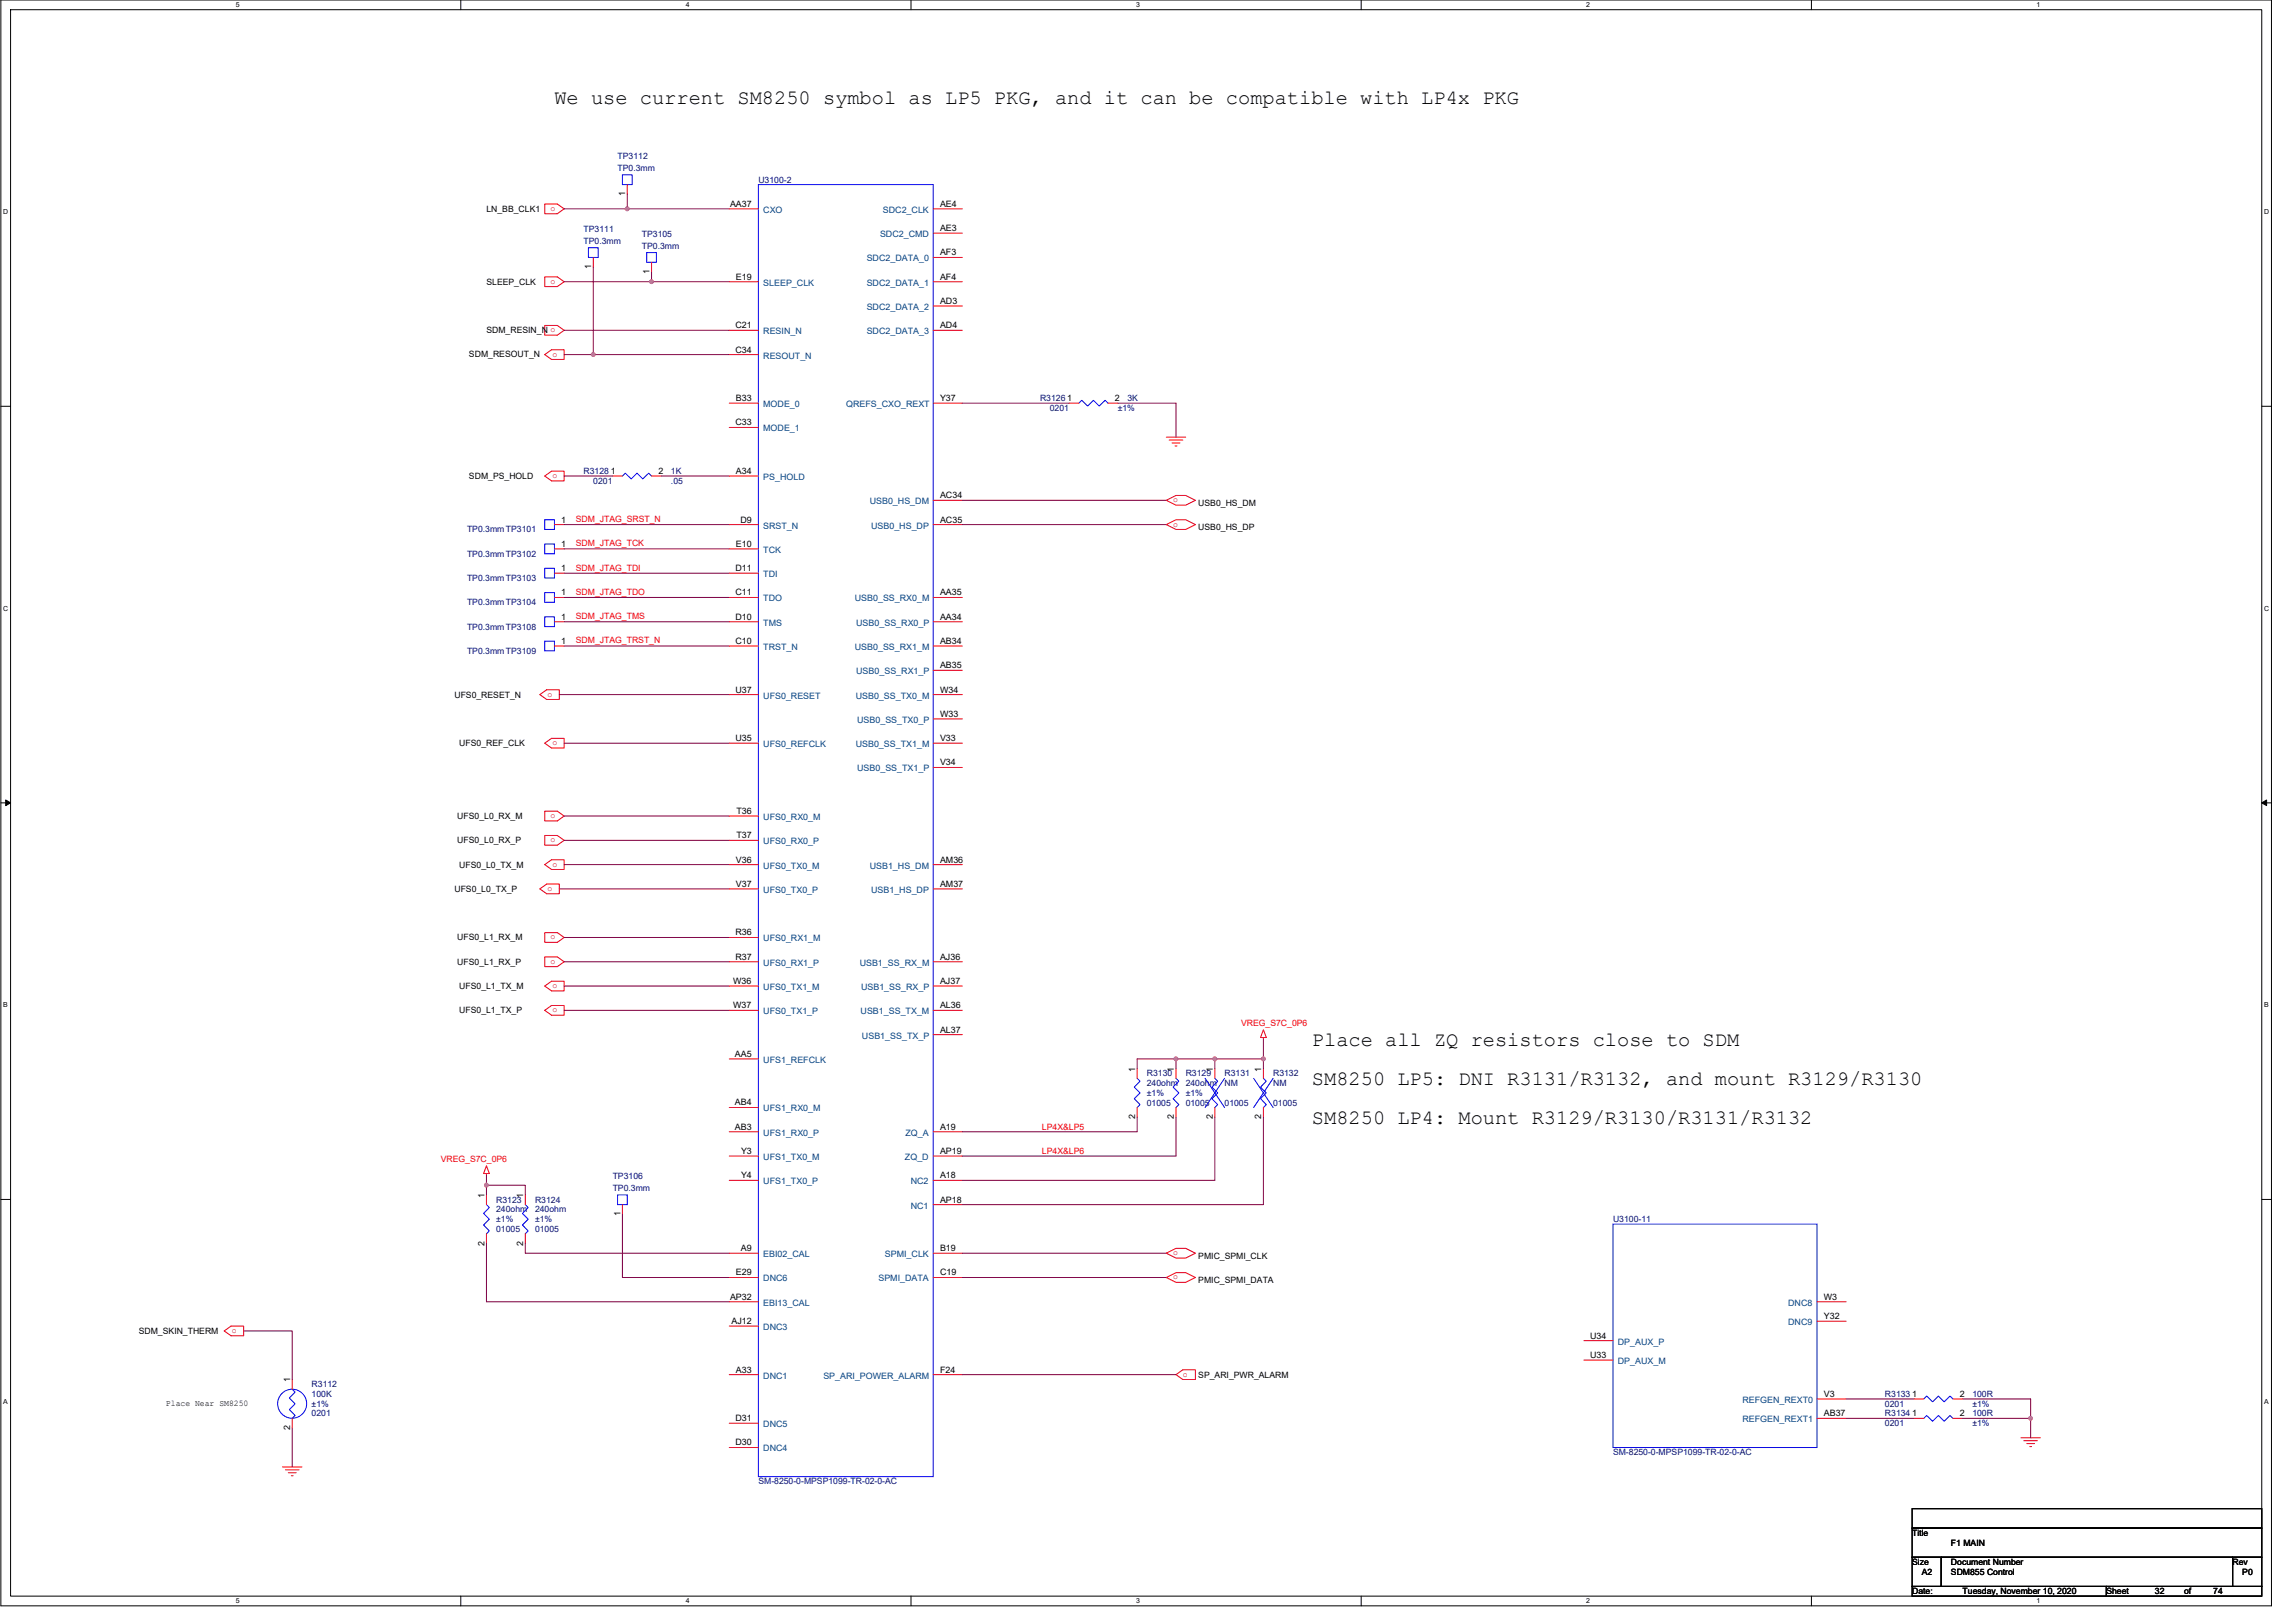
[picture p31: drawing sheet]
<svg xmlns="http://www.w3.org/2000/svg" width="420mm" height="297mm" viewBox="0 0 420 297" stroke-linecap="round" stroke-linejoin="round" font-family="sans-serif">
<defs><g id="words">
<g font-size="3.7">
<text x="101.5" y="19">We use current SM8250 symbol as LP5 PKG, and it can be compatible with LP4x PKG</text>
<text x="240.2" y="191.4">Place all ZQ resistors close to SDM</text>
<text x="240.2" y="198.5">SM8250 LP5: DNI R3131/R3132, and mount R3129/R3130</text>
<text x="240.2" y="205.7">SM8250 LP4: Mount R3129/R3130/R3131/R3132</text>
</g>
<g font-size="1.6" fill="#000080">
<text x="113.1" y="29.1">TP3112</text>
<text x="113.1" y="31.3">TP0.3mm</text>
<text x="138.8" y="33.4">U3100-2</text>
<text x="106.8" y="42.5">TP3111</text>
<text x="106.8" y="44.6">TP0.3mm</text>
<text x="117.5" y="43.4">TP3105</text>
<text x="117.5" y="45.5">TP0.3mm</text>
<text x="190.4" y="73.4">R3126</text>
<text x="192.2" y="75.2">0201</text>
<text x="204.6" y="75.2">±1%</text>
<text x="206.4" y="73.4">3K</text>
<text x="106.8" y="86.8">R3128</text>
<text x="108.6" y="88.5">0201</text>
<text x="122.8" y="86.8">1K</text>
<text x="122.8" y="88.5">.05</text>
<text x="85.5" y="97.4">TP0.3mmTP3101</text>
<text x="85.5" y="101.9">TP0.3mmTP3102</text>
<text x="85.5" y="106.3">TP0.3mmTP3103</text>
<text x="85.5" y="110.8">TP0.3mmTP3104</text>
<text x="85.5" y="115.2">TP0.3mmTP3108</text>
<text x="85.5" y="119.7">TP0.3mmTP3109</text>
<text x="210" y="197">R3130</text>
<text x="217.1" y="197">R3129</text>
<text x="224.2" y="197">R3131</text>
<text x="233.1" y="197">R3132</text>
<text x="210" y="198.8">240ohm</text>
<text x="210" y="200.6">±1%</text>
<text x="210" y="202.3">01005</text>
<text x="217.1" y="198.8">240ohm</text>
<text x="217.1" y="200.6">±1%</text>
<text x="217.1" y="202.3">01005</text>
<text x="224.2" y="198.8">NM</text>
<text x="224.2" y="202.3">01005</text>
<text x="233.1" y="198.8">NM</text>
<text x="233.1" y="202.3">01005</text>
<text x="112.2" y="215.8">TP3106</text>
<text x="90.8" y="220.1">R3123</text>
<text x="90.8" y="221.9">240ohm</text>
<text x="97.9" y="220.1">R3124</text>
<text x="97.9" y="221.9">240ohm</text>
<text x="112.2" y="218">TP0.3mm</text>
<text x="90.8" y="223.7">±1%</text>
<text x="90.8" y="225.4">01005</text>
<text x="97.9" y="223.7">±1%</text>
<text x="97.9" y="225.4">01005</text>
<text x="295.3" y="223.7">U3100-11</text>
<text x="57.1" y="253.9">R3112</text>
<text x="57.1" y="255.7">100K</text>
<text x="57.1" y="257.5">±1%</text>
<text x="345.1" y="255.7">R3133</text>
<text x="345.1" y="257.5">0201</text>
<text x="361.1" y="255.7">100R</text>
<text x="361.1" y="257.5">±1%</text>
<text x="57.1" y="259.2">0201</text>
<text x="345.1" y="259.2">R3134</text>
<text x="345.1" y="261">0201</text>
<text x="361.1" y="259.2">100R</text>
<text x="361.1" y="261">±1%</text>
<text x="295.3" y="266.3">SM-8250-0-MPSP1099-TR-02-0-AC</text>
<text x="138.8" y="271.7">SM-8250-0-MPSP1099-TR-02-0-AC</text>
</g>
<g font-size="1.6">
<text x="114.5" y="35.9" transform="rotate(-90 114.5 35.9)">1</text>
<text x="89.1" y="38.8">LN_BB_CLK1</text>
<text x="133.7" y="37.8">AA37</text>
<text x="172.1" y="37.8">AE4</text>
<text x="172.1" y="46.7">AF3</text>
<text x="172.1" y="42.3">AE3</text>
<text x="89.1" y="52.1">SLEEP_CLK</text>
<text x="108.2" y="49.3" transform="rotate(-90 108.2 49.3)">1</text>
<text x="118.9" y="50.2" transform="rotate(-90 118.9 50.2)">1</text>
<text x="134.7" y="51.2">E19</text>
<text x="172.1" y="51.2">AF4</text>
<text x="172.1" y="55.6">AD3</text>
<text x="85.9" y="65.4">SDM_RESOUT_N</text>
<text x="89.1" y="61">SDM_RESIN_N o</text>
<text x="134.7" y="60.1">C21</text>
<text x="134.7" y="64.5">C34</text>
<text x="172.1" y="60.1">AD4</text>
<text x="134.7" y="77.9">C33</text>
<text x="134.7" y="73.4">B33</text>
<text x="172.1" y="73.4">Y37</text>
<text x="195.4" y="73.4">1</text>
<text x="204.1" y="73.4">2</text>
<text x="85.9" y="87.7">SDM_PS_HOLD</text>
<text x="111.8" y="86.7">1</text>
<text x="120.5" y="86.7">2</text>
<text x="134.7" y="86.7">A34</text>
<text x="102.8" y="95.6">1</text>
<text x="135.5" y="95.6">D9</text>
<text x="172.1" y="95.6">AC35</text>
<text x="172.1" y="91.2">AC34</text>
<text x="219.4" y="92.6">USB0_HS_DM</text>
<text x="102.8" y="100.1">1</text>
<text x="134.7" y="100.1">E10</text>
<text x="219.4" y="97.1">USB0_HS_DP</text>
<text x="102.8" y="104.5">1</text>
<text x="134.7" y="104.5">D11</text>
<text x="102.8" y="109">1</text>
<text x="102.8" y="113.4">1</text>
<text x="134.7" y="109">C11</text>
<text x="134.7" y="113.4">D10</text>
<text x="172.1" y="113.4">AA34</text>
<text x="172.1" y="109">AA35</text>
<text x="102.8" y="117.9">1</text>
<text x="134.7" y="117.9">C10</text>
<text x="172.1" y="117.9">AB34</text>
<text x="172.1" y="122.3">AB35</text>
<text x="83.2" y="127.7">UFS0_RESET_N</text>
<text x="134.7" y="126.7">U37</text>
<text x="172.1" y="131.2">W33</text>
<text x="172.1" y="126.7">W34</text>
<text x="84.1" y="136.5">UFS0_REF_CLK</text>
<text x="134.7" y="135.6">U35</text>
<text x="172.1" y="135.6">V33</text>
<text x="172.1" y="140.1">V34</text>
<text x="83.7" y="149.9">UFS0_L0_RX_M</text>
<text x="134.8" y="149">T36</text>
<text x="83.7" y="154.3">UFS0_L0_RX_P</text>
<text x="134.8" y="153.4">T37</text>
<text x="84.1" y="158.8">UFS0_L0_TX_M</text>
<text x="134.7" y="157.9">V36</text>
<text x="172.1" y="157.9">AM36</text>
<text x="83.2" y="163.2">UFS0_L0_TX_P</text>
<text x="134.7" y="162.3">V37</text>
<text x="172.1" y="162.3">AM37</text>
<text x="83.7" y="172.1">UFS0_L1_RX_M</text>
<text x="134.7" y="171.2">R36</text>
<text x="83.7" y="176.6">UFS0_L1_RX_P</text>
<text x="134.7" y="175.6">R37</text>
<text x="172.1" y="175.6">AJ36</text>
<text x="84.1" y="181">UFS0_L1_TX_M</text>
<text x="84.1" y="185.4">UFS0_L1_TX_P</text>
<text x="134.2" y="180.1">W36</text>
<text x="134.2" y="184.5">W37</text>
<text x="172.1" y="184.5">AL36</text>
<text x="172.1" y="180.1">AJ37</text>
<text x="172.1" y="189">AL37</text>
<text x="134.5" y="193.4">AA5</text>
<text x="207.8" y="196.1" transform="rotate(-90 207.8 196.1)">1</text>
<text x="214.9" y="196.1" transform="rotate(-90 214.9 196.1)">1</text>
<text x="222" y="196.1" transform="rotate(-90 222 196.1)">1</text>
<text x="230.9" y="196.1" transform="rotate(-90 230.9 196.1)">1</text>
<text x="134.5" y="202.3">AB4</text>
<text x="134.5" y="206.8">AB3</text>
<text x="172.1" y="206.8">A19</text>
<text x="207.8" y="204.9" transform="rotate(-90 207.8 204.9)">2</text>
<text x="214.9" y="204.9" transform="rotate(-90 214.9 204.9)">2</text>
<text x="222" y="204.9" transform="rotate(-90 222 204.9)">2</text>
<text x="230.9" y="204.9" transform="rotate(-90 230.9 204.9)">2</text>
<text x="135.7" y="211.2">Y3</text>
<text x="135.7" y="215.6">Y4</text>
<text x="172.1" y="215.6">A18</text>
<text x="172.1" y="211.2">AP19</text>
<text x="88.7" y="219.2" transform="rotate(-90 88.7 219.2)">1</text>
<text x="95.8" y="219.2" transform="rotate(-90 95.8 219.2)">1</text>
<text x="172.1" y="220.1">AP18</text>
<text x="88.7" y="228" transform="rotate(-90 88.7 228)">2</text>
<text x="95.8" y="228" transform="rotate(-90 95.8 228)">2</text>
<text x="113.6" y="222.6" transform="rotate(-90 113.6 222.6)">1</text>
<text x="134.7" y="233.4">E29</text>
<text x="135.6" y="229">A9</text>
<text x="172.1" y="233.4">C19</text>
<text x="172.1" y="229">B19</text>
<text x="219.4" y="230.4">PMIC_SPMI_CLK</text>
<text x="133.7" y="237.9">AP32</text>
<text x="219.4" y="234.9">PMIC_SPMI_DATA</text>
<text x="333.9" y="237.9">W3</text>
<text x="25.4" y="244.1">SDM_SKIN_THERM</text>
<text x="133.9" y="242.3">AJ12</text>
<text x="291.1" y="245">U34</text>
<text x="333.9" y="241.4">Y32</text>
<text x="134.7" y="251.2">A33</text>
<text x="172.1" y="251.2">F24</text>
<text x="291.1" y="248.5">U33</text>
<text x="30.4" y="257.3">Place Near SM8250</text>
<text x="53.1" y="253" transform="rotate(-90 53.1 253)">1</text>
<text x="219.4" y="252.1">SP_ARI_PWR_ALARM</text>
<text x="333.9" y="255.7">V3</text>
<text x="350.1" y="255.7">1</text>
<text x="358.8" y="255.7">2</text>
<text x="53.1" y="261.7" transform="rotate(-90 53.1 261.7)">2</text>
<text x="134.7" y="260.1">D31</text>
<text x="333.9" y="259.2">AB37</text>
<text x="350.1" y="259.2">1</text>
<text x="358.8" y="259.2">2</text>
<text x="134.7" y="264.5">D30</text>
<text x="350.1" y="281.1">Title</text>
<text x="350.1" y="286.4">Size</text>
<text x="357.2" y="286.4">Document Number</text>
<text x="357.2" y="282.9">F1 MAIN</text>
<text x="408.7" y="286.4">Rev</text>
<text x="350.1" y="291.8">Date:</text>
<text x="351.8" y="288.2">A2</text>
<text x="357.2" y="288.2">SDM855 Control</text>
<text x="359.3" y="291.8">Tuesday, November 10, 2020</text>
<text x="385.6" y="291.8">Sheet</text>
<text x="394.5" y="291.8">32</text>
<text x="399.8" y="291.8">of</text>
<text x="405.2" y="291.8">74</text>
<text x="410.5" y="288.2">P0</text>
</g>
<g font-size="1.6" fill="#f00">
<text x="100.8" y="38.6">o</text>
<text x="100.8" y="51.9">o</text>
<text x="101.1" y="65.3">o</text>
<text x="101.1" y="87.5">o</text>
<text x="105.4" y="95.5">SDM_JTAG_SRST_N</text>
<text x="214.8" y="91.9">o</text>
<text x="105.4" y="100">SDM_JTAG_TCK</text>
<text x="214.8" y="96.4">o</text>
<text x="105.4" y="104.4">SDM_JTAG_TDI</text>
<text x="105.4" y="108.9">SDM_JTAG_TDO</text>
<text x="105.4" y="113.3">SDM_JTAG_TMS</text>
<text x="105.4" y="117.8">SDM_JTAG_TRST_N</text>
<text x="100.3" y="127.5">o</text>
<text x="101.1" y="136.4">o</text>
<text x="100.8" y="149.7">o</text>
<text x="100.8" y="154.2">o</text>
<text x="101.1" y="158.6">o</text>
<text x="100.3" y="163">o</text>
<text x="100.8" y="171.9">o</text>
<text x="100.8" y="176.4">o</text>
<text x="101.1" y="180.8">o</text>
<text x="101.1" y="185.3">o</text>
<text x="227.2" y="187.7">VREG_S7C_0P6</text>
<text x="190.8" y="206.8">LP4X&amp;LP5</text>
<text x="80.7" y="212.6">VREG_S7C_0P6</text>
<text x="190.8" y="211.2">LP4X&amp;LP6</text>
<text x="214.8" y="229.7">o</text>
<text x="214.8" y="234.2">o</text>
<text x="42.5" y="243.9">o</text>
<text x="216.5" y="251.9">o</text>
</g>
<g font-size="1.6" fill="#004080">
<text x="139.7" y="38.9">CXO</text>
<text x="161.6" y="38.9">SDC2_CLK</text>
<text x="158.7" y="47.8">SDC2_DATA_0</text>
<text x="161.1" y="43.4">SDC2_CMD</text>
<text x="139.7" y="52.3">SLEEP_CLK</text>
<text x="158.7" y="52.3">SDC2_DATA_1</text>
<text x="158.7" y="56.7">SDC2_DATA_2</text>
<text x="139.7" y="61.2">RESIN_N</text>
<text x="139.7" y="65.6">RESOUT_N</text>
<text x="158.7" y="61.2">SDC2_DATA_3</text>
<text x="139.7" y="74.5">MODE_0</text>
<text x="154.9" y="74.5">QREFS_CXO_REXT</text>
<text x="139.7" y="79">MODE_1</text>
<text x="139.7" y="87.8">PS_HOLD</text>
<text x="159.2" y="92.3">USB0_HS_DM</text>
<text x="139.7" y="96.7">SRST_N</text>
<text x="139.7" y="101.2">TCK</text>
<text x="159.5" y="96.7">USB0_HS_DP</text>
<text x="139.7" y="105.6">TDI</text>
<text x="139.7" y="110.1">TDO</text>
<text x="156.5" y="110.1">USB0_SS_RX0_M</text>
<text x="139.7" y="114.5">TMS</text>
<text x="139.7" y="119">TRST_N</text>
<text x="156.5" y="119">USB0_SS_RX1_M</text>
<text x="156.7" y="114.5">USB0_SS_RX0_P</text>
<text x="156.7" y="123.4">USB0_SS_RX1_P</text>
<text x="139.7" y="127.8">UFS0_RESET</text>
<text x="156.7" y="127.8">USB0_SS_TX0_M</text>
<text x="139.7" y="136.7">UFS0_REFCLK</text>
<text x="156.7" y="136.7">USB0_SS_TX1_M</text>
<text x="156.9" y="132.3">USB0_SS_TX0_P</text>
<text x="156.9" y="141.2">USB0_SS_TX1_P</text>
<text x="139.7" y="150.1">UFS0_RX0_M</text>
<text x="139.7" y="154.5">UFS0_RX0_P</text>
<text x="139.7" y="159">UFS0_TX0_M</text>
<text x="159.2" y="159">USB1_HS_DM</text>
<text x="139.7" y="163.4">UFS0_TX0_P</text>
<text x="159.5" y="163.4">USB1_HS_DP</text>
<text x="139.7" y="172.3">UFS0_RX1_M</text>
<text x="139.7" y="176.7">UFS0_RX1_P</text>
<text x="157.4" y="176.7">USB1_SS_RX_M</text>
<text x="139.7" y="181.2">UFS0_TX1_M</text>
<text x="139.7" y="185.6">UFS0_TX1_P</text>
<text x="157.6" y="185.6">USB1_SS_TX_M</text>
<text x="157.6" y="181.2">USB1_SS_RX_P</text>
<text x="157.8" y="190.1">USB1_SS_TX_P</text>
<text x="139.7" y="194.5">UFS1_REFCLK</text>
<text x="139.7" y="203.4">UFS1_RX0_M</text>
<text x="139.7" y="207.9">UFS1_RX0_P</text>
<text x="165.8" y="207.9">ZQ_A</text>
<text x="139.7" y="212.3">UFS1_TX0_M</text>
<text x="165.7" y="212.3">ZQ_D</text>
<text x="139.7" y="216.7">UFS1_TX0_P</text>
<text x="166.7" y="216.7">NC2</text>
<text x="166.7" y="221.2">NC1</text>
<text x="139.7" y="230.1">EBI02_CAL</text>
<text x="162" y="230.1">SPMI_CLK</text>
<text x="139.7" y="234.5">DNC6</text>
<text x="139.7" y="239">EBI13_CAL</text>
<text x="160.8" y="234.5">SPMI_DATA</text>
<text x="327.4" y="239">DNC8</text>
<text x="139.7" y="243.4">DNC3</text>
<text x="327.4" y="242.5">DNC9</text>
<text x="296.2" y="246.1">DP_AUX_P</text>
<text x="296.2" y="249.6">DP_AUX_M</text>
<text x="139.7" y="252.3">DNC1</text>
<text x="150.7" y="252.3">SP_ARI_POWER_ALARM</text>
<text x="319" y="256.8">REFGEN_REXT0</text>
<text x="139.7" y="261.2">DNC5</text>
<text x="319" y="260.3">REFGEN_REXT1</text>
<text x="139.7" y="265.6">DNC4</text>
</g>
<g font-size="1.3">
<text x="43.1" y="1.3">5</text>
<text x="125.6" y="1.3">4</text>
<text x="208" y="1.3">3</text>
<text x="290.4" y="1.3">2</text>
<text x="372.8" y="1.3">1</text>
<text x=".6" y="39.2">D</text>
<text x="414.5" y="39.2">D</text>
<text x=".6" y="111.8">C</text>
<text x="414.5" y="111.8">C</text>
<text x=".6" y="184.4">B</text>
<text x="414.5" y="184.4">B</text>
<text x=".6" y="256.9">A</text>
<text x="414.5" y="256.9">A</text>
<text x="43.1" y="293.5">5</text>
<text x="125.6" y="293.5">4</text>
<text x="208" y="293.5">3</text>
<text x="290.4" y="293.5">2</text>
<text x="372.8" y="293.5">1</text>
</g>
</g></defs>
<path d="M.2 0h415.7v293.9h-415.7zM1.9 1.8h412.2v290.3h-412.2z" fill="none" stroke="#000" stroke-width=".18"/>
<g fill="#fff">
<path d="M43.1 .2h.7v1.4h-.7z"/>
<path d="M43.1 292.3h.7v1.4h-.7z"/>
</g>
<path d="M84.4 0v1.8M84.4 292.1v1.8" fill="none" stroke="#000" stroke-width=".18"/>
<g fill="#fff">
<path d="M125.6 .2h.7v1.4h-.7z"/>
<path d="M125.6 292.3h.7v1.4h-.7z"/>
</g>
<path d="M166.8 0v1.8M166.8 292.1v1.8" fill="none" stroke="#000" stroke-width=".18"/>
<g fill="#fff">
<path d="M208 .2h.7v1.4h-.7z"/>
<path d="M208 292.3h.7v1.4h-.7z"/>
</g>
<path d="M249.2 0v1.8M249.2 292.1v1.8" fill="none" stroke="#000" stroke-width=".18"/>
<g fill="#fff">
<path d="M290.4 .2h.7v1.4h-.7z"/>
<path d="M290.4 292.3h.7v1.4h-.7z"/>
</g>
<path d="M331.6 0v1.8M331.6 292.1v1.8" fill="none" stroke="#000" stroke-width=".18"/>
<g fill="#fff">
<path d="M372.8 .2h.7v1.4h-.7z"/>
<path d="M372.8 292.3h.7v1.4h-.7z"/>
<path d="M.6 38.1h.9v1.4h-.9z"/>
<path d="M414.5 38.1h.9v1.4h-.9z"/>
<path d="M.6 110.6h.9v1.5h-.9z"/>
<path d="M414.5 110.6h.9v1.5h-.9z"/>
</g>
<path d="M.2 74.4h1.7M414.1 74.4h1.8" fill="none" stroke="#000" stroke-width=".18"/>
<g fill="#fff">
<path d="M.6 183.2h.8v1.4h-.8z"/>
<path d="M414.5 183.2h.9v1.4h-.9z"/>
</g>
<path d="M.2 146.9h1.7M414.1 146.9h1.8" fill="none" stroke="#000" stroke-width=".18"/>
<path d="M1 146.4l.9 .5-.9 .5zM414.1 146.9l.9-.5v1z" fill="#000" stroke="#000" stroke-width=".18"/>
<g fill="#fff">
<path d="M.6 255.8h.8v1.4h-.8z"/>
<path d="M414.5 255.8h.9v1.4h-.9z"/>
</g>
<path d="M.2 219.5h1.7M414.1 219.5h1.8M350.1 276.1h64v3.6h-64zM350.1 279.7h64v5.3h-64zM350.1 285h5.3v5.3h-5.3zM350.1 290.3h35.5v1.8h-35.5zM355.4 285h53.3v5.3h-53.3zM385.6 290.3h28.5v1.8h-28.5zM408.7 285h5.4v5.3h-5.4z" fill="none" stroke="#000" stroke-width=".18"/>
<g fill="none" stroke="#f00" stroke-width=".18">
<path d="M99.7 37.3h2.3l1.3 .9-1.3 .9h-2.3zM114.8 33.8v1.8M133.5 38.2h5.3M170.8 38.2h5.4M99.7 50.7h2.3l1.3 .9-1.3 .9h-2.3zM99.7 59.6h2.3l1.3 .9-1.3 .8h-2.3zM108.6 47.1v1.8M119.3 48v1.8M133.5 51.6h5.3M170.8 42.7h5.4M170.8 47.1h5.4M170.8 51.6h5.4"/>
<path d="M170.8 56h5.4M99.7 64.9l1.3-.9h2.3v1.8h-2.3zM133.5 60.5h5.3M133.5 64.9h5.3M133.5 73.8h5.3M133.5 78.2h5.3M170.8 60.5h5.4M170.8 73.8h5.4M195.7 73.8h1.8M202.9 73.8h1.7M99.7 87.1l1.3-.9h2.3v1.8h-2.3zM101.5 96h1.8"/>
<path d="M112.2 87.1h1.8M119.3 87.1h1.8M133.5 87.1h5.3M133.5 96h5.3M170.8 91.6h5.4M170.8 96h5.4M213.5 80h3.6M213.5 96l1.8-.9h1.8l1.8 .9-1.8 .9h-1.8zM213.5 91.6l1.8-.9h1.8l1.8 .9-1.8 .9h-1.8zM214 80.5h2.5M214.6 81.1h1.4M215.1 81.6h.4"/>
<path d="M101.5 109.3h1.8M101.5 113.8h1.8M101.5 118.2h1.8M101.5 100.5h1.8M101.5 104.9h1.8M133.5 100.5h5.3M133.5 104.9h5.3M133.5 109.3h5.3M133.5 113.8h5.3M133.5 118.2h5.3M170.8 109.3h5.4M170.8 113.8h5.4"/>
<path d="M170.8 118.2h5.4M98.8 127.1l1.3-.9h2.3v1.8h-2.3zM99.7 136l1.3-.9h2.3v1.8h-2.3zM133.5 127.1h5.3M133.5 136h5.3M170.8 122.7h5.4M170.8 127.1h5.4M170.8 131.6h5.4M170.8 136h5.4M99.7 158.2l1.3-.8h2.3v1.7h-2.3zM99.7 148.5h2.3l1.3 .9-1.3 .8h-2.3zM99.7 152.9h2.3l1.3 .9-1.3 .9h-2.3z"/>
<path d="M133.5 149.4h5.3M133.5 153.8h5.3M133.5 158.2h5.3M170.8 140.5h5.4M170.8 158.2h5.4M98.8 162.7l1.3-.9h2.3v1.8h-2.3zM99.7 170.7h2.3l1.3 .9-1.3 .9h-2.3zM99.7 175.1h2.3l1.3 .9-1.3 .9h-2.3zM133.5 162.7h5.3M133.5 171.6h5.3M133.5 176h5.3M170.8 162.7h5.4"/>
<path d="M170.8 176h5.4M99.7 180.5l1.3-.9h2.3v1.8h-2.3zM99.7 184.9l1.3-.9h2.3v1.8h-2.3zM133.5 180.5h5.3M133.5 184.9h5.3M133.5 193.8h5.3M170.8 180.5h5.4M170.8 184.9h5.4M170.8 189.4h5.4M208.2 195.6v1.8M215.3 195.6v1.8M222.4 195.6v1.8"/>
<path d="M231.3 188.5l.5 1.4h-1zM231.3 189.9v.3M231.3 195.6v1.8M89.1 213.4l.5 1.4h-1.1zM89.1 214.8v.3M89.1 218.7v1.8M96.2 218.7v1.8M133.5 202.7h5.3M133.5 207.1h5.3M133.5 211.6h5.3M133.5 216h5.3M170.8 207.1h5.4"/>
<path d="M170.8 211.6h5.4M170.8 216h5.4M208.2 202.7v1.8M215.3 202.7v1.8M222.4 202.7v1.8M231.3 202.7v1.8M89.1 225.8v1.8M96.2 225.8v1.8M114 220.5v1.8M133.5 229.4h5.3M133.5 233.8h5.3M133.5 238.3h5.3"/>
<path d="M170.8 220.5h5.4M170.8 229.4h5.4M170.8 233.8h5.4M213.5 229.4l1.8-.9h1.8l1.8 .9-1.8 .9h-1.8zM213.5 233.8l1.8-.9h1.8l1.8 .9-1.8 .9h-1.8zM332.6 238.3h5.4M41.1 243.6l1.2-.9h2.3v1.8h-2.3zM53.5 252.5v1.8M53.5 259.6v1.8M133.5 242.7h5.3M133.5 251.6h5.3M170.8 251.6h5.4"/>
<path d="M215.3 251.6l1.2-.9h2.4v1.8h-2.4zM290 245.4h5.3M290 248.9h5.3M332.6 241.8h5.4M332.6 256h5.4M332.6 259.6h5.4M350.4 259.6h1.8M350.4 256h1.8M357.5 259.6h1.8M357.5 256h1.8M51.7 268.5h3.6M52.2 269h2.5"/>
<path d="M52.8 269.5h1.4M53.3 270.1h.4M133.5 260.5h5.3M133.5 264.9h5.3M370 263.1h3.5M370.5 263.7h2.5M371 264.2h1.5M371.6 264.8h.3"/>
</g>
<g fill="none" stroke="#00f" stroke-width=".18">
<path d="M114 32h1.7v1.8h-1.7zM138.8 33.8h32v236.5h-32zM107.7 45.3h1.8v1.8h-1.8zM118.4 46.2h1.8v1.8h-1.8zM197.5 73.8l.5-.5 1.1 1 1.1-1 1 1 1.1-1 .6 .5M99.7 95.1h1.8v1.8h-1.8zM99.7 99.6h1.8v1.7h-1.8zM114 87.1l.5-.5 1.1 1.1 1-1.1 1.1 1.1 1.1-1.1 .5 .5M99.7 108.5h1.8v1.7h-1.8zM99.7 112.9h1.8v1.8h-1.8zM99.7 117.3h1.8v1.8h-1.8zM99.7 104h1.8v1.8h-1.8z"/>
<path d="M208.2 197.4l.5 .5-1 1.1 1 1-1 1.1 1 1.1-.5 .5M215.3 197.4l.5 .5-1 1.1 1 1-1 1.1 1 1.1-.5 .5M220.6 197.4l3.6 5.3M222.4 197.4l.5 .5-1 1.1 1 1-1 1.1 1 1.1-.5 .5M224.2 197.4l-3.6 5.3M229.5 197.4l3.6 5.3M231.3 197.4l.5 .5-1 1.1 1 1-1 1.1 1 1.1-.5 .5M233.1 197.4l-3.6 5.3M113.1 218.7h1.7v1.8h-1.7zM89.1 220.5l.5 .5-1.1 1.1 1.1 1-1.1 1.1 1.1 1.1-.5 .5M96.2 220.5l.5 .5-1.1 1.1 1.1 1-1.1 1.1 1.1 1.1-.5 .5M295.3 224h37.3v40.9h-37.3z"/>
<path d="M53.5 254.3l.5 .5-1 1.1 1 1-1 1.1 1 1.1-.5 .5M352.2 259.6l.5-.5 1.1 1 1.1-1 1 1 1.1-1 .5 .5M352.2 256l.5-.5 1.1 1.1 1.1-1.1 1 1.1 1.1-1.1 .5 .5"/>
<circle cx="53.5" cy="256.9" r="2.66"/>
</g>
<g fill="none" stroke="#800040" stroke-width=".18">
<path d="M103.3 38.2h11.5M114.8 35.6v2.6h18.7M103.3 51.6h16M108.6 48.9v16h24.9M119.3 49.8v1.8M119.3 51.6h14.2M103.3 60.5h30.2M103.3 64.9h5.3M176.2 73.8h19.5M204.6 73.8h10.7v6.2M103.3 87.1h8.9M103.3 96h30.2"/>
<path d="M121.1 87.1h12.4M176.2 96h37.3M176.2 91.6h37.3M103.3 100.5h30.2M103.3 104.9h30.2M103.3 109.3h30.2M103.3 113.8h30.2M103.3 118.2h30.2M102.4 127.1h31.1M103.3 136h30.2M103.3 149.4h30.2M103.3 153.8h30.2"/>
<path d="M103.3 158.2h30.2M102.4 162.7h31.1M103.3 171.6h30.2M103.3 176h30.2M103.3 180.5h30.2M103.3 184.9h30.2M215.3 195.6v-1.8h-7.1v1.8M215.3 193.8h7.1M222.4 193.8v1.8M222.4 193.8h8.9M231.3 190.2v3.6M231.3 193.8v1.8"/>
<path d="M89.1 215.1v1.8M89.1 216.9v1.8M89.1 216.9h7.1v1.8M208.2 204.5v2.6h-32M215.3 204.5v7.1h-39.1M222.4 204.5v11.5h-46.2M231.3 204.5v16h-55.1M89.1 227.6v10.7h44.4M96.2 227.6v1.8h37.3M114 222.3v11.5h19.5M176.2 229.4h37.3M176.2 233.8h37.3"/>
<path d="M44.6 243.6h8.9v8.9M176.2 251.6h39.1M338 256h12.4M338 259.6h12.4M359.3 256h12.5v3.6M359.3 259.6h12.5M371.8 259.6v3.5M53.5 261.4v7.1"/>
</g>
<g fill="#f0f" stroke="#f0f" stroke-width=".18">
<circle cx="108.6" cy="64.9" r=".35"/>
<circle cx="114.8" cy="38.2" r=".35"/>
<circle cx="119.3" cy="51.5" r=".35"/>
<circle cx="89" cy="216.9" r=".35"/>
<circle cx="215.3" cy="193.8" r=".35"/>
<circle cx="231.3" cy="193.8" r=".35"/>
<circle cx="222.4" cy="193.8" r=".35"/>
<circle cx="371.7" cy="259.6" r=".35"/>
</g>
<use href="#words"/>
</svg>
